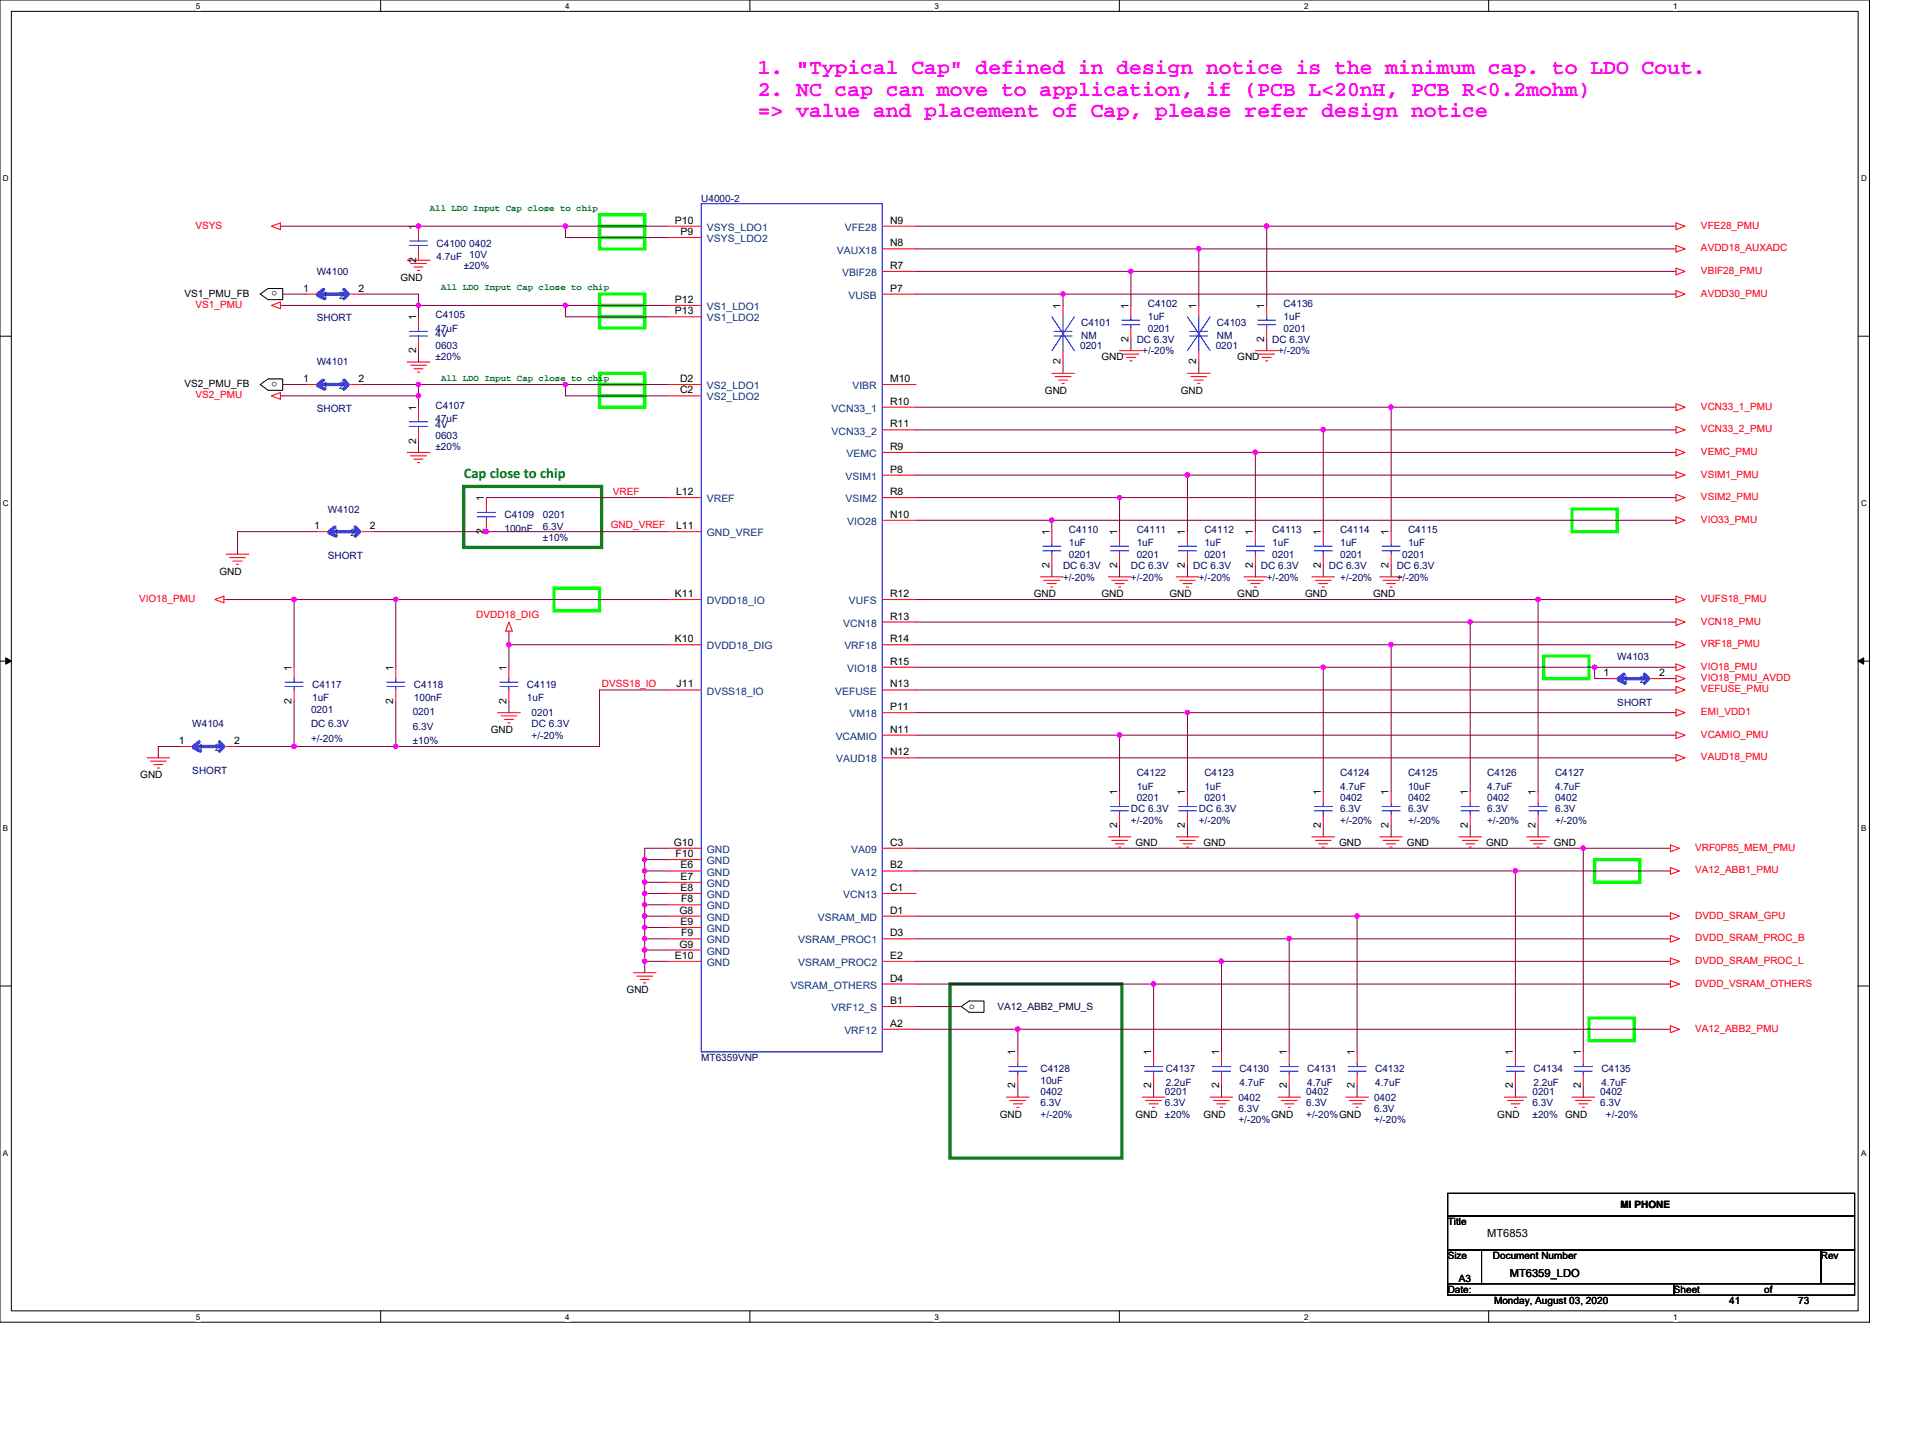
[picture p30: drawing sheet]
<svg xmlns="http://www.w3.org/2000/svg" width="210mm" height="158mm" viewBox="0 0 210 158" stroke-linecap="round" stroke-linejoin="round" font-family="sans-serif">
<defs><g id="words">
<g font-size="2.3" fill="#f0f">
<text x="83.4" y="8.2">1. &quot;Typical Cap&quot; defined in design notice is the minimum cap. to LDO Cout.</text>
<text x="83.4" y="10.5">2. NC cap can move to application, if (PCB L&lt;20nH, PCB R&lt;0.2mohm)</text>
<text x="83.4" y="12.9">=&gt; value and placement of Cap, please refer design notice</text>
</g>
<text font-size="1.6" fill="#008000" x="51" y="52.6">Cap close to chip</text>
<g font-size="1.2">
<text x="163.7" y="136.2">MT6853</text>
<text x="166.2" y="140.5">MT6359_LDO</text>
</g>
<g font-size="1.1" fill="#000080">
<text x="77.2" y="22.2">U4000-2</text>
<text x="48" y="27.2">C4100</text>
<text x="48" y="28.7">4.7uF</text>
<text x="51" y="29.7">±20%</text>
<text x="51.6" y="27.2">0402</text>
<text x="51.6" y="28.4">10V</text>
<text x="34.9" y="30.3">W4100</text>
<text x="34.9" y="35.4">SHORT</text>
<text x="47.9" y="35">C4105</text>
<text x="119" y="35.9">C4101</text>
<text x="126.3" y="33.8">C4102</text>
<text x="126.3" y="35.2">1uF</text>
<text x="133.9" y="35.9">C4103</text>
<text x="141.3" y="33.8">C4136</text>
<text x="141.3" y="35.2">1uF</text>
<text x="34.9" y="40.2">W4101</text>
<text x="47.9" y="36.5">47uF</text>
<text x="47.9" y="38.4">0603</text>
<text x="47.9" y="37.1">4V</text>
<text x="47.9" y="39.6">±20%</text>
<text x="118.9" y="38.4">0201</text>
<text x="119" y="37.4">NM</text>
<text x="125.1" y="37.7">DC 6.3V</text>
<text x="125.7" y="39">+/-20%</text>
<text x="126.3" y="36.5">0201</text>
<text x="133.8" y="38.4">0201</text>
<text x="133.9" y="37.4">NM</text>
<text x="140" y="37.7">DC 6.3V</text>
<text x="140.7" y="39">+/-20%</text>
<text x="141.3" y="36.5">0201</text>
<text x="34.9" y="45.3">SHORT</text>
<text x="47.9" y="45">C4107</text>
<text x="47.9" y="46.4">47uF</text>
<text x="47.9" y="47.1">4V</text>
<text x="47.9" y="48.3">0603</text>
<text x="47.9" y="49.6">±20%</text>
<text x="36.1" y="56.4">W4102</text>
<text x="55.5" y="57">C4109</text>
<text x="55.5" y="58.5">100nF</text>
<text x="59.8" y="57">0201</text>
<text x="59.8" y="58.3">6.3V</text>
<text x="59.8" y="59.5">±10%</text>
<text x="117.6" y="58.7">C4110</text>
<text x="125.1" y="58.7">C4111</text>
<text x="132.5" y="58.7">C4112</text>
<text x="140" y="58.7">C4113</text>
<text x="147.5" y="58.7">C4114</text>
<text x="155" y="58.7">C4115</text>
<text x="36.1" y="61.5">SHORT</text>
<text x="117" y="62.6">DC 6.3V</text>
<text x="117" y="63.9">+/-20%</text>
<text x="117.6" y="60.1">1uF</text>
<text x="117.6" y="61.4">0201</text>
<text x="124.5" y="62.6">DC 6.3V</text>
<text x="124.5" y="63.9">+/-20%</text>
<text x="125.1" y="60.1">1uF</text>
<text x="125.1" y="61.4">0201</text>
<text x="131.3" y="62.6">DC 6.3V</text>
<text x="131.9" y="63.9">+/-20%</text>
<text x="132.5" y="60.1">1uF</text>
<text x="132.5" y="61.4">0201</text>
<text x="138.8" y="62.6">DC 6.3V</text>
<text x="139.4" y="63.9">+/-20%</text>
<text x="140" y="60.1">1uF</text>
<text x="140" y="61.4">0201</text>
<text x="146.2" y="62.6">DC 6.3V</text>
<text x="147.5" y="60.1">1uF</text>
<text x="147.5" y="61.4">0201</text>
<text x="147.5" y="63.9">+/-20%</text>
<text x="153.7" y="62.6">DC 6.3V</text>
<text x="153.7" y="63.9">+/-20%</text>
<text x="154.3" y="61.4">0201</text>
<text x="155" y="60.1">1uF</text>
<text x="34.4" y="75.7">C4117</text>
<text x="34.4" y="77.2">1uF</text>
<text x="45.6" y="75.7">C4118</text>
<text x="45.6" y="77.2">100nF</text>
<text x="58" y="75.7">C4119</text>
<text x="58" y="77.2">1uF</text>
<text x="178" y="72.6">W4103</text>
<text x="178" y="77.7">SHORT</text>
<text x="21.2" y="80.1">W4104</text>
<text x="34.2" y="78.4">0201</text>
<text x="34.2" y="80.1">DC 6.3V</text>
<text x="34.2" y="81.7">+/-20%</text>
<text x="45.4" y="78.7">0201</text>
<text x="45.4" y="80.3">6.3V</text>
<text x="45.4" y="81.9">±10%</text>
<text x="58.5" y="78.8">0201</text>
<text x="58.5" y="80.1">DC 6.3V</text>
<text x="58.5" y="81.3">+/-20%</text>
<text x="21.2" y="85.2">SHORT</text>
<text x="124.5" y="89.4">DC 6.3V</text>
<text x="125.1" y="85.4">C4122</text>
<text x="125.1" y="86.9">1uF</text>
<text x="125.1" y="88.1">0201</text>
<text x="131.9" y="89.4">DC 6.3V</text>
<text x="132.5" y="85.4">C4123</text>
<text x="132.5" y="86.9">1uF</text>
<text x="132.5" y="88.1">0201</text>
<text x="147.5" y="85.4">C4124</text>
<text x="147.5" y="86.9">4.7uF</text>
<text x="147.5" y="88.1">0402</text>
<text x="147.5" y="89.4">6.3V</text>
<text x="155" y="85.4">C4125</text>
<text x="155" y="86.9">10uF</text>
<text x="155" y="88.1">0402</text>
<text x="155" y="89.4">6.3V</text>
<text x="163.7" y="85.4">C4126</text>
<text x="163.7" y="86.9">4.7uF</text>
<text x="163.7" y="88.1">0402</text>
<text x="163.7" y="89.4">6.3V</text>
<text x="171.1" y="85.4">C4127</text>
<text x="171.1" y="86.9">4.7uF</text>
<text x="171.1" y="88.1">0402</text>
<text x="171.1" y="89.4">6.3V</text>
<text x="124.5" y="90.6">+/-20%</text>
<text x="131.9" y="90.6">+/-20%</text>
<text x="147.5" y="90.6">+/-20%</text>
<text x="155" y="90.6">+/-20%</text>
<text x="163.7" y="90.6">+/-20%</text>
<text x="171.1" y="90.6">+/-20%</text>
<text x="77.2" y="116.8">MT6359VNP</text>
<text x="114.5" y="118">C4128</text>
<text x="114.5" y="119.3">10uF</text>
<text x="128.3" y="118">C4137</text>
<text x="128.3" y="119.5">2.2uF</text>
<text x="136.4" y="118">C4130</text>
<text x="136.4" y="119.5">4.7uF</text>
<text x="143.9" y="118">C4131</text>
<text x="143.9" y="119.5">4.7uF</text>
<text x="151.3" y="118">C4132</text>
<text x="151.3" y="119.5">4.7uF</text>
<text x="168.8" y="118">C4134</text>
<text x="168.8" y="119.5">2.2uF</text>
<text x="176.2" y="118">C4135</text>
<text x="176.2" y="119.5">4.7uF</text>
<text x="114.5" y="120.5">0402</text>
<text x="114.5" y="121.8">6.3V</text>
<text x="114.5" y="123">+/-20%</text>
<text x="128.2" y="120.5">0201</text>
<text x="128.2" y="121.8">6.3V</text>
<text x="128.2" y="123">±20%</text>
<text x="136.3" y="121.1">0402</text>
<text x="136.3" y="122.4">6.3V</text>
<text x="136.3" y="123.6">+/-20%</text>
<text x="143.8" y="120.5">0402</text>
<text x="143.8" y="121.8">6.3V</text>
<text x="143.8" y="123">+/-20%GND</text>
<text x="151.2" y="121.1">0402</text>
<text x="151.2" y="122.4">6.3V</text>
<text x="151.2" y="123.6">+/-20%</text>
<text x="168.7" y="120.5">0201</text>
<text x="168.7" y="121.8">6.3V</text>
<text x="168.7" y="123">±20%</text>
<text x="176.1" y="120.5">0402</text>
<text x="176.1" y="121.8">6.3V</text>
<text x="176.7" y="123">+/-20%</text>
</g>
<g font-size="1.1" fill="#f00">
<text x="21.5" y="25.2">VSYS</text>
<text x="187.2" y="25.2">VFE28_PMU</text>
<text x="187.2" y="27.7">AVDD18_AUXADC</text>
<text x="21.5" y="33.9">VS1_PMU</text>
<text x="187.2" y="30.1">VBIF28_PMU</text>
<text x="187.2" y="32.6">AVDD30_PMU</text>
<text x="21.5" y="43.8">VS2_PMU</text>
<text x="187.2" y="45.1">VCN33_1_PMU</text>
<text x="187.2" y="47.6">VCN33_2_PMU</text>
<text x="187.2" y="50.1">VEMC_PMU</text>
<text x="187.2" y="52.6">VSIM1_PMU</text>
<text x="67.2" y="58.1">GND_VREF</text>
<text x="67.5" y="54.5">VREF</text>
<text x="187.2" y="55">VSIM2_PMU</text>
<text x="187.2" y="57.5">VIO33_PMU</text>
<text x="15.3" y="66.2">VIO18_PMU</text>
<text x="52.4" y="68">DVDD18_DIG</text>
<text x="187.2" y="66.2">VUFS18_PMU</text>
<text x="187.2" y="68.7">VCN18_PMU</text>
<text x="187.2" y="71.2">VRF18_PMU</text>
<text x="66.2" y="75.6">DVSS18_IO</text>
<text x="187.2" y="76.2">VEFUSE_PMU</text>
<text x="187.2" y="75">VIO18_PMU_AVDD</text>
<text x="187.2" y="73.7">VIO18_PMU</text>
<text x="187.2" y="83.7">VAUD18_PMU</text>
<text x="187.2" y="81.2">VCAMIO_PMU</text>
<text x="187.2" y="78.7">EMI_VDD1</text>
<text x="186.6" y="93.6">VRF0P85_MEM_PMU</text>
<text x="186.6" y="101.1">DVDD_SRAM_GPU</text>
<text x="186.6" y="96.1">VA12_ABB1_PMU</text>
<text x="186.6" y="106.1">DVDD_SRAM_PROC_L</text>
<text x="186.6" y="103.6">DVDD_SRAM_PROC_B</text>
<text x="186.6" y="113.5">VA12_ABB2_PMU</text>
<text x="186.6" y="108.6">DVDD_VSRAM_OTHERS</text>
</g>
<g font-size="1.1">
<text x="45.8" y="28.9" transform="rotate(-90 45.8 28.9)">2</text>
<text x="45.8" y="25.3" transform="rotate(-90 45.8 25.3)">1</text>
<text x="74.3" y="24.6">P10</text>
<text x="74.9" y="25.9">P9</text>
<text x="98" y="29.6">R7</text>
<text x="98" y="27.1">N8</text>
<text x="98" y="24.6">N9</text>
<text x="20.3" y="32.6">VS1_PMU_FB</text>
<text x="30.5" y="32.1" transform="rotate(-180 30.5 32.1)">o</text>
<text x="33.4" y="32.1">1</text>
<text x="39.5" y="32.1">2</text>
<text x="44.1" y="30.9">GND</text>
<text x="45.8" y="35.2" transform="rotate(-90 45.8 35.2)">1</text>
<text x="74.3" y="33.3">P12</text>
<text x="74.3" y="34.6">P13</text>
<text x="98" y="32.1">P7</text>
<text x="116.7" y="34" transform="rotate(-90 116.7 34)">1</text>
<text x="124.2" y="34" transform="rotate(-90 124.2 34)">1</text>
<text x="131.7" y="34" transform="rotate(-90 131.7 34)">1</text>
<text x="139.1" y="34" transform="rotate(-90 139.1 34)">1</text>
<text x="45.8" y="38.8" transform="rotate(-90 45.8 38.8)">2</text>
<text x="116.7" y="40.1" transform="rotate(-90 116.7 40.1)">2</text>
<text x="121.2" y="39.6">GND</text>
<text x="124.2" y="37.6" transform="rotate(-90 124.2 37.6)">2</text>
<text x="131.7" y="40.1" transform="rotate(-90 131.7 40.1)">2</text>
<text x="136.2" y="39.6">GND</text>
<text x="139.1" y="37.6" transform="rotate(-90 139.1 37.6)">2</text>
<text x="20.3" y="42.6">VS2_PMU_FB</text>
<text x="30.5" y="42" transform="rotate(-180 30.5 42)">o</text>
<text x="33.4" y="42">1</text>
<text x="39.5" y="42">2</text>
<text x="45.8" y="45.2" transform="rotate(-90 45.8 45.2)">1</text>
<text x="74.8" y="42">D2</text>
<text x="74.8" y="43.3">C2</text>
<text x="98" y="47">R11</text>
<text x="98" y="44.5">R10</text>
<text x="98" y="42">M10</text>
<text x="115" y="43.3">GND</text>
<text x="129.9" y="43.3">GND</text>
<text x="45.8" y="48.8" transform="rotate(-90 45.8 48.8)">2</text>
<text x="98" y="49.5">R9</text>
<text x="98" y="52">P8</text>
<text x="34.6" y="58.2">1</text>
<text x="40.7" y="58.2">2</text>
<text x="53.3" y="58.8" transform="rotate(-90 53.3 58.8)">2</text>
<text x="53.3" y="55.1" transform="rotate(-90 53.3 55.1)">1</text>
<text x="74.4" y="54.5">L12</text>
<text x="74.4" y="58.2">L11</text>
<text x="98" y="57">N10</text>
<text x="98" y="54.5">R8</text>
<text x="115.5" y="58.9" transform="rotate(-90 115.5 58.9)">1</text>
<text x="122.9" y="58.9" transform="rotate(-90 122.9 58.9)">1</text>
<text x="130.4" y="58.9" transform="rotate(-90 130.4 58.9)">1</text>
<text x="137.9" y="58.9" transform="rotate(-90 137.9 58.9)">1</text>
<text x="145.4" y="58.9" transform="rotate(-90 145.4 58.9)">1</text>
<text x="152.8" y="58.9" transform="rotate(-90 152.8 58.9)">1</text>
<text x="24.2" y="63.2">GND</text>
<text x="74.3" y="65.7">K11</text>
<text x="98" y="65.7">R12</text>
<text x="113.8" y="65.7">GND</text>
<text x="115.5" y="62.5" transform="rotate(-90 115.5 62.5)">2</text>
<text x="121.2" y="65.7">GND</text>
<text x="122.9" y="62.5" transform="rotate(-90 122.9 62.5)">2</text>
<text x="128.7" y="65.7">GND</text>
<text x="130.4" y="62.5" transform="rotate(-90 130.4 62.5)">2</text>
<text x="136.2" y="65.7">GND</text>
<text x="137.9" y="62.5" transform="rotate(-90 137.9 62.5)">2</text>
<text x="143.6" y="65.7">GND</text>
<text x="145.4" y="62.5" transform="rotate(-90 145.4 62.5)">2</text>
<text x="151.1" y="65.7">GND</text>
<text x="152.8" y="62.5" transform="rotate(-90 152.8 62.5)">2</text>
<text x="74.3" y="70.7">K10</text>
<text x="98" y="70.7">R14</text>
<text x="98" y="68.2">R13</text>
<text x="32.1" y="77.4" transform="rotate(-90 32.1 77.4)">2</text>
<text x="32.1" y="73.8" transform="rotate(-90 32.1 73.8)">1</text>
<text x="43.3" y="77.4" transform="rotate(-90 43.3 77.4)">2</text>
<text x="43.3" y="73.8" transform="rotate(-90 43.3 73.8)">1</text>
<text x="55.7" y="77.4" transform="rotate(-90 55.7 77.4)">2</text>
<text x="55.7" y="73.8" transform="rotate(-90 55.7 73.8)">1</text>
<text x="74.5" y="75.6">J11</text>
<text x="98" y="73.2">R15</text>
<text x="98" y="75.6">N13</text>
<text x="176.5" y="74.4">1</text>
<text x="182.6" y="74.4">2</text>
<text x="19.7" y="81.9">1</text>
<text x="25.8" y="81.9">2</text>
<text x="54" y="80.7">GND</text>
<text x="98" y="83.1">N12</text>
<text x="98" y="80.6">N11</text>
<text x="98" y="78.1">P11</text>
<text x="15.4" y="85.7">GND</text>
<text x="122.9" y="87.5" transform="rotate(-90 122.9 87.5)">1</text>
<text x="130.4" y="87.5" transform="rotate(-90 130.4 87.5)">1</text>
<text x="145.4" y="87.5" transform="rotate(-90 145.4 87.5)">1</text>
<text x="152.8" y="87.5" transform="rotate(-90 152.8 87.5)">1</text>
<text x="161.5" y="87.5" transform="rotate(-90 161.5 87.5)">1</text>
<text x="169" y="87.5" transform="rotate(-90 169 87.5)">1</text>
<text x="74.1" y="93.1">G10</text>
<text x="74.3" y="94.3">F10</text>
<text x="74.9" y="95.6">E6</text>
<text x="98" y="93.1">C3</text>
<text x="98" y="95.6">B2</text>
<text x="122.9" y="91.1" transform="rotate(-90 122.9 91.1)">2</text>
<text x="125" y="93.1">GND</text>
<text x="130.4" y="91.1" transform="rotate(-90 130.4 91.1)">2</text>
<text x="132.4" y="93.1">GND</text>
<text x="145.4" y="91.1" transform="rotate(-90 145.4 91.1)">2</text>
<text x="147.4" y="93.1">GND</text>
<text x="152.8" y="91.1" transform="rotate(-90 152.8 91.1)">2</text>
<text x="154.8" y="93.1">GND</text>
<text x="161.5" y="91.1" transform="rotate(-90 161.5 91.1)">2</text>
<text x="163.6" y="93.1">GND</text>
<text x="169" y="91.1" transform="rotate(-90 169 91.1)">2</text>
<text x="171" y="93.1">GND</text>
<text x="74.8" y="100.5">G8</text>
<text x="74.9" y="96.8">E7</text>
<text x="74.9" y="98">E8</text>
<text x="74.9" y="101.8">E9</text>
<text x="75" y="99.3">F8</text>
<text x="98" y="98">C1</text>
<text x="98" y="100.5">D1</text>
<text x="74.3" y="105.5">E10</text>
<text x="74.8" y="104.3">G9</text>
<text x="75" y="103">F9</text>
<text x="98" y="103">D3</text>
<text x="98" y="105.5">E2</text>
<text x="69" y="109.3">GND</text>
<text x="98" y="113">A2</text>
<text x="98" y="110.5">B1</text>
<text x="98" y="108">D4</text>
<text x="106.7" y="111.1">o</text>
<text x="111.7" y="119.7" transform="rotate(-90 111.7 119.7)">2</text>
<text x="111.7" y="116.1" transform="rotate(-90 111.7 116.1)">1</text>
<text x="126.7" y="119.7" transform="rotate(-90 126.7 119.7)">2</text>
<text x="126.7" y="116.1" transform="rotate(-90 126.7 116.1)">1</text>
<text x="134.2" y="119.7" transform="rotate(-90 134.2 119.7)">2</text>
<text x="134.2" y="116.1" transform="rotate(-90 134.2 116.1)">1</text>
<text x="141.6" y="119.7" transform="rotate(-90 141.6 119.7)">2</text>
<text x="141.6" y="116.1" transform="rotate(-90 141.6 116.1)">1</text>
<text x="149.1" y="119.7" transform="rotate(-90 149.1 119.7)">2</text>
<text x="149.1" y="116.1" transform="rotate(-90 149.1 116.1)">1</text>
<text x="166.5" y="119.7" transform="rotate(-90 166.5 119.7)">2</text>
<text x="166.5" y="116.1" transform="rotate(-90 166.5 116.1)">1</text>
<text x="174" y="119.7" transform="rotate(-90 174 119.7)">2</text>
<text x="174" y="116.1" transform="rotate(-90 174 116.1)">1</text>
<text x="110" y="123">GND</text>
<text x="125" y="123">GND</text>
<text x="132.4" y="123">GND</text>
<text x="139.9" y="123">GND</text>
<text x="164.8" y="123">GND</text>
<text x="172.3" y="123">GND</text>
<text x="159.3" y="134.8">Title</text>
<text x="178.4" y="133">MI PHONE</text>
<text x="159.3" y="138.6">Size</text>
<text x="159.3" y="142.3">Date:</text>
<text x="160.5" y="141">A3</text>
<text x="164.3" y="138.6">Document Number</text>
<text x="164.4" y="143.5">Monday, August 03, 2020</text>
<text x="184.2" y="142.3">Sheet</text>
<text x="190.3" y="143.5">41</text>
<text x="194.2" y="142.3">of</text>
<text x="197.9" y="143.5">73</text>
<text x="200.4" y="138.6">Rev</text>
</g>
<g font-size="1.1" fill="#004080">
<text x="77.8" y="25.4">VSYS_LDO1</text>
<text x="77.8" y="26.6">VSYS_LDO2</text>
<text x="92.1" y="27.9">VAUX18</text>
<text x="93" y="25.4">VFE28</text>
<text x="35.5" y="32.9">1</text>
<text x="37.3" y="32.9">2</text>
<text x="77.8" y="34.1">VS1_LDO1</text>
<text x="77.8" y="35.4">VS1_LDO2</text>
<text x="92.7" y="30.4">VBIF28</text>
<text x="93.4" y="32.9">VUSB</text>
<text x="35.5" y="42.8">1</text>
<text x="37.3" y="42.8">2</text>
<text x="77.8" y="42.8">VS2_LDO1</text>
<text x="77.8" y="44.1">VS2_LDO2</text>
<text x="91.5" y="47.8">VCN33_2</text>
<text x="91.5" y="45.3">VCN33_1</text>
<text x="93.8" y="42.8">VIBR</text>
<text x="93" y="52.8">VSIM1</text>
<text x="93.2" y="50.3">VEMC</text>
<text x="36.7" y="59">1</text>
<text x="38.6" y="59">2</text>
<text x="77.8" y="55.3">VREF</text>
<text x="77.8" y="59">GND_VREF</text>
<text x="93" y="55.3">VSIM2</text>
<text x="93.2" y="57.8">VIO28</text>
<text x="77.8" y="66.5">DVDD18_IO</text>
<text x="77.8" y="71.5">DVDD18_DIG</text>
<text x="92.8" y="69">VCN18</text>
<text x="92.9" y="71.5">VRF18</text>
<text x="93.4" y="66.5">VUFS</text>
<text x="77.8" y="76.4">DVSS18_IO</text>
<text x="91.9" y="76.4">VEFUSE</text>
<text x="93.2" y="73.9">VIO18</text>
<text x="178.6" y="75.2">1</text>
<text x="180.5" y="75.2">2</text>
<text x="21.8" y="82.7">1</text>
<text x="23.6" y="82.7">2</text>
<text x="92" y="81.4">VCAMIO</text>
<text x="92" y="83.9">VAUD18</text>
<text x="93.5" y="78.9">VM18</text>
<text x="77.8" y="95.1">GND</text>
<text x="77.8" y="93.9">GND</text>
<text x="93.7" y="93.9">VA09</text>
<text x="77.8" y="96.4">GND</text>
<text x="77.8" y="97.6">GND</text>
<text x="77.8" y="98.8">GND</text>
<text x="77.8" y="100.1">GND</text>
<text x="77.8" y="101.3">GND</text>
<text x="90" y="101.3">VSRAM_MD</text>
<text x="92.8" y="98.8">VCN13</text>
<text x="93.7" y="96.4">VA12</text>
<text x="77.8" y="102.6">GND</text>
<text x="77.8" y="103.8">GND</text>
<text x="77.8" y="105.1">GND</text>
<text x="77.8" y="106.3">GND</text>
<text x="87.8" y="103.8">VSRAM_PROC1</text>
<text x="87.8" y="106.3">VSRAM_PROC2</text>
<text x="87" y="108.8">VSRAM_OTHERS</text>
<text x="91.5" y="111.3">VRF12_S</text>
<text x="92.9" y="113.8">VRF12</text>
</g>
<text font-size="1.1" fill="#000040" x="109.8" y="111.2">VA12_ABB2_PMU_S</text>
<g font-size="1" fill="#008000">
<text x="47.3" y="23.2">All LDO Input Cap close to chip</text>
<text x="48.5" y="31.9">All LDO Input Cap close to chip</text>
<text x="48.5" y="41.9">All LDO Input Cap close to chip</text>
</g>
<g font-size=".9">
<text x="21.6" y="1">5</text>
<text x="62.2" y="1">4</text>
<text x="102.8" y="1">3</text>
<text x="143.5" y="1">2</text>
<text x="184.1" y="1">1</text>
<text x=".3" y="19.9">D</text>
<text x="204.8" y="19.9">D</text>
<text x=".3" y="55.7">C</text>
<text x="204.8" y="55.7">C</text>
<text x=".3" y="91.4">B</text>
<text x="204.8" y="91.4">B</text>
<text x=".3" y="127.2">A</text>
<text x="204.8" y="127.2">A</text>
<text x="21.6" y="145.2">5</text>
<text x="62.2" y="145.2">4</text>
<text x="102.8" y="145.2">3</text>
<text x="143.5" y="145.2">2</text>
<text x="184.1" y="145.2">1</text>
</g>
</g></defs>
<path d="M0 0h205.7v145.5h-205.7zM1.2 1.2h203.3v143.1h-203.3z" fill="none" stroke="#000" stroke-width=".11"/>
<g fill="#fff">
<path d="M21.6 .1h.5v1h-.5z"/>
<path d="M21.6 144.4h.5v1h-.5z"/>
</g>
<path d="M41.9 0v1.2M41.9 144.3v1.2" fill="none" stroke="#000" stroke-width=".11"/>
<g fill="#fff">
<path d="M62.2 .1h.5v1h-.5z"/>
<path d="M62.2 144.4h.5v1h-.5z"/>
</g>
<path d="M82.5 0v1.2M82.5 144.3v1.2" fill="none" stroke="#000" stroke-width=".11"/>
<g fill="#fff">
<path d="M102.8 .1h.5v1h-.5z"/>
<path d="M102.8 144.4h.5v1h-.5z"/>
</g>
<path d="M123.2 0v1.2M123.2 144.3v1.2" fill="none" stroke="#000" stroke-width=".11"/>
<g fill="#fff">
<path d="M143.5 .1h.5v1h-.5z"/>
<path d="M143.5 144.4h.5v1h-.5z"/>
</g>
<path d="M163.8 0v1.2M163.8 144.3v1.2" fill="none" stroke="#000" stroke-width=".11"/>
<g fill="#fff">
<path d="M184.1 .1h.5v1h-.5z"/>
<path d="M184.1 144.4h.5v1h-.5z"/>
<path d="M.3 19.1h.7v1h-.7z"/>
<path d="M204.8 19.1h.6v1h-.6z"/>
<path d="M.3 54.9h.7v1h-.7z"/>
<path d="M204.8 54.9h.6v1h-.6z"/>
</g>
<path d="M0 37h1.2M204.5 37h1.2" fill="none" stroke="#000" stroke-width=".11"/>
<g fill="#fff">
<path d="M.3 90.6h.6v1h-.6z"/>
<path d="M204.8 90.6h.6v1h-.6z"/>
</g>
<path d="M0 72.7h1.2M204.5 72.7h1.2" fill="none" stroke="#000" stroke-width=".11"/>
<path d="M.6 72.4l.6 .3-.6 .4zM204.5 72.7l.6-.3v.7z" fill="#000" stroke="#000" stroke-width=".11"/>
<g fill="#fff">
<path d="M.3 126.4h.6v1h-.6z"/>
<path d="M204.8 126.4h.6v1h-.6z"/>
</g>
<path d="M28.6 32.4l.9-.7h1.6v1.3h-1.6zM28.6 42.3l.9-.6h1.6v1.2h-1.6zM0 108.5h1.2M105.8 110.8l.9-.6h1.6v1.2h-1.6zM204.5 108.5h1.2M159.3 137.5h3.7v3.8h-3.7zM159.3 131.3h44.8v2.5h-44.8zM159.3 133.8h44.8v3.7h-44.8zM163 137.5h37.4v3.8h-37.4zM200.4 137.5h3.7v3.8h-3.7zM159.3 141.3h24.9v1.2h-24.9zM184.2 141.3h19.9v1.2h-19.9z" fill="none" stroke="#000" stroke-width=".11"/>
<path d="M51 53.5h15.2v6.7h-15.2zM104.5 108.3h19v19.1h-19z" fill="none" stroke="#008000" stroke-width=".36"/>
<path d="M66 23.6h5v2.5h-5zM66 24.9h5v2.5h-5zM66 32.4h5v2.5h-5zM66 33.6h5v2.5h-5zM66 41.1h5v2.5h-5zM66 42.3h5v2.5h-5zM173 56h5v2.5h-5zM61 64.7h5v2.5h-5zM169.9 72.2h5v2.5h-5zM175.5 94.6h5v2.5h-5zM174.9 112h5v2.5h-5z" fill="none" stroke="#0f0" stroke-width=".36"/>
<g fill="none" stroke="#f00" stroke-width=".11">
<path d="M29.9 24.9l1-.4v.8zM29.9 33.6l1-.4v.8zM30.9 24.9h.2M30.9 33.6h.2M33.6 32.4h1.3M38.6 32.4h1.2M44.8 39.8h2.5M44.8 28.6h2.5M45.2 29h1.7M45.6 29.4h.9M45.9 29.8h.3M46.1 34.9v1.2"/>
<path d="M46.1 37.3v1.3M46.1 24.9v1.2M46.1 27.4v1.2M73.4 33.6h3.8M73.4 24.9h3.8M73.4 26.1h3.8M73.4 34.9h3.8M97.1 29.9h3.7M97.1 32.4h3.7M97.1 27.4h3.7M97.1 24.9h3.7M117 33.6v1.3"/>
<path d="M117 38.6v1.2M123.2 38.6h2.5M123.6 39h1.7M124 39.3h1M124.3 39.7h.3M124.5 33.6v1.3M124.5 36.1v1.2M131.9 33.6v1.3M131.9 38.6v1.2M138.2 38.6h2.5M138.5 39h1.8M138.9 39.3h1"/>
<path d="M139.3 39.7h.2M139.4 33.6v1.3M139.4 36.1v1.2M184.2 24.9h.2M184.2 27.4h.2M184.2 29.9h.2M184.2 32.4h.2M184.4 24.5l1 .4-1 .4zM184.4 27l1 .4-1 .3zM184.4 29.5l1 .4-1 .3zM184.4 32l1 .4-1 .3zM29.9 43.6l1-.4v.7z"/>
<path d="M30.9 43.6h.2M33.6 42.3h1.3M34.9 58.5h1.2M38.6 42.3h1.2M39.8 58.5h1.3M44.8 49.8h2.5M45.2 50.2h1.7M45.2 40.2h1.7M45.6 50.5h.9M45.6 40.6h.9M45.9 50.9h.3M45.9 41h.3"/>
<path d="M46.1 44.8v1.3M46.1 47.3v1.2M53.5 54.8v1.2M53.5 57.3v1.2M73.4 54.8h3.8M73.4 58.5h3.8M73.4 42.3h3.8M73.4 43.6h3.8M97.1 52.3h3.7M97.1 54.8h3.7M97.1 47.3h3.7M97.1 44.8h3.7"/>
<path d="M97.1 49.8h3.7M97.1 57.3h3.7M97.1 42.3h3.7M115.8 41.1h2.4M115.8 58.5v1.3M116.1 41.4h1.8M116.5 41.8h1M116.9 42.2h.2M123.2 58.5v1.3M130.7 41.1h2.5M130.7 58.5v1.3M131.1 41.4h1.7"/>
<path d="M131.4 41.8h1M131.8 42.2h.3M138.2 58.5v1.3M145.6 58.5v1.3M153.1 58.5v1.3M184.2 44.8h.2M184.2 47.3h.2M184.2 49.8h.2M184.2 52.3h.2M184.2 54.8h.2M184.2 57.3h.2M184.4 44.4l1 .4-1 .4z"/>
<path d="M184.4 46.9l1 .4-1 .4zM184.4 49.4l1 .4-1 .4zM184.4 51.9l1 .4-1 .3zM184.4 54.4l1 .4-1 .3zM184.4 56.9l1 .4-1 .3zM23.6 66l1-.4v.7zM24.6 66h.3M24.9 61h2.5M25.3 61.4h1.7M25.6 61.7h1M26 62.1h.3M32.4 73.4v1.3"/>
<path d="M32.4 75.9v1.3M43.6 73.4v1.3M43.6 75.9v1.3M54.8 78.4h2.5M55.1 78.8h1.8M55.5 79.2h1M55.9 79.5h.2M56 68.5l.4 .9h-.8zM56 69.4v.3M56 73.4v1.3M56 75.9v1.3M73.4 66h3.8"/>
<path d="M73.4 71h3.8M73.4 75.9h3.8M97.1 71h3.7M97.1 68.5h3.7M97.1 75.9h3.7M97.1 73.4h3.7M97.1 78.4h3.7M97.1 66h3.7M114.5 63.5h2.5M114.9 63.9h1.7M115.3 64.2h.9M115.6 64.6h.3"/>
<path d="M115.8 61v1.2M122 63.5h2.5M122.3 63.9h1.8M122.7 64.2h1M123.1 64.6h.2M123.2 61v1.2M129.4 63.5h2.5M129.8 63.9h1.8M130.2 64.2h1M130.6 64.6h.2M130.7 61v1.2M136.9 63.5h2.5"/>
<path d="M137.3 63.9h1.7M137.6 64.2h1.1M138 64.6h.3M138.2 61v1.2M144.4 63.5h2.5M144.8 63.9h1.7M145.1 64.2h1M145.5 64.6h.3M145.6 61v1.2M151.8 63.5h2.5M152.2 63.9h1.8M152.6 64.2h1"/>
<path d="M153 64.6h.2M153.1 61v1.2M176.7 74.7h1.3M181.7 74.7h1.3M184.2 75.9h.2M184.2 74.7h.2M184.2 73.4h.2M184.2 66h.2M184.2 68.5h.2M184.2 71h.2M184.2 78.4h.2M184.4 75.5l1 .4-1 .4z"/>
<path d="M184.4 74.3l1 .4-1 .4zM184.4 73.1l1 .3-1 .4zM184.4 65.6l1 .4-1 .3zM184.4 68.1l1 .4-1 .3zM184.4 70.6l1 .4-1 .3zM184.4 78l1 .4-1 .4zM16.2 83.4h2.5M16.6 83.8h1.7M16.9 84.1h1M17.3 84.5h.2M19.9 82.1h1.3M24.9 82.1h1.2"/>
<path d="M73.4 95.8h3.8M73.4 97.1h3.8M73.4 98.3h3.8M73.4 99.6h3.8M73.4 94.6h3.8M73.4 93.3h3.8M97.1 80.9h3.7M97.1 98.3h3.7M97.1 93.3h3.7M97.1 95.8h3.7M97.1 83.4h3.7M122 92.1h2.5"/>
<path d="M122.3 92.5h1.8M122.7 92.9h1M123.1 93.2h.2M123.2 87.1v1.3M123.2 89.6v1.3M129.4 92.1h2.5M129.8 92.5h1.8M130.2 92.9h1M130.6 93.2h.2M130.7 87.1v1.3M130.7 89.6v1.3M144.4 92.1h2.5"/>
<path d="M144.8 92.5h1.7M145.1 92.9h1M145.5 93.2h.3M145.6 87.1v1.3M145.6 89.6v1.3M151.8 92.1h2.5M152.2 92.5h1.8M152.6 92.9h1M153 93.2h.2M153.1 87.1v1.3M153.1 89.6v1.3M160.5 92.1h2.5"/>
<path d="M160.9 92.5h1.8M161.3 92.9h1M161.7 93.2h.2M161.8 87.1v1.3M161.8 89.6v1.3M168 92.1h2.5M168.4 92.5h1.7M168.8 92.9h1M169.1 93.2h.3M169.3 87.1v1.3M169.3 89.6v1.3M183.6 95.8h.2"/>
<path d="M183.6 93.3h.2M183.8 95.5l1 .3-1 .4zM183.8 93l1 .3-1 .4zM184.2 83.4h.2M184.2 80.9h.2M184.4 83l1 .4-1 .4zM184.4 80.5l1 .4-1 .4zM69.7 107h2.5M70.1 107.4h1.7M70.4 107.8h1M70.8 108.2h.3M73.4 100.8h3.8"/>
<path d="M73.4 102.1h3.8M73.4 103.3h3.8M73.4 104.5h3.8M73.4 105.8h3.8M97.1 100.8h3.7M97.1 110.8h3.7M97.1 113.3h3.7M97.1 103.3h3.7M97.1 105.8h3.7M97.1 108.3h3.7M112 115.8v1.2M112 118.2v1.3"/>
<path d="M127 115.8v1.2M127 118.2v1.3M134.4 115.8v1.2M134.4 118.2v1.3M141.9 115.8v1.2M141.9 118.2v1.3M149.4 115.8v1.2M149.4 118.2v1.3M166.8 115.8v1.2M166.8 118.2v1.3M174.2 115.8v1.2M174.2 118.2v1.3"/>
<path d="M183.6 113.3h.2M183.6 108.3h.2M183.6 105.8h.2M183.6 103.3h.2M183.6 100.8h.2M183.8 112.9l1 .4-1 .3zM183.8 107.9l1 .4-1 .3zM183.8 105.4l1 .4-1 .4zM183.8 102.9l1 .4-1 .4zM183.8 100.4l1 .4-1 .4zM110.8 120.7h2.5M111.1 121.1h1.8"/>
<path d="M111.5 121.5h1M111.9 121.9h.2M125.7 120.7h2.5M126.1 121.1h1.7M126.4 121.5h1M126.8 121.9h.3M133.2 120.7h2.5M133.5 121.1h1.8M133.9 121.5h1M134.3 121.9h.2M140.7 120.7h2.4M141 121.1h1.8"/>
<path d="M141.4 121.5h1M141.8 121.9h.2M148.1 120.7h2.5M148.5 121.1h1.7M148.9 121.5h1M149.2 121.9h.3M165.5 120.7h2.5M165.9 121.1h1.8M166.3 121.5h1M166.7 121.9h.2M173 120.7h2.5M173.4 121.1h1.7"/>
<path d="M173.8 121.5h1M174.1 121.9h.3"/>
</g>
<g fill="none" stroke="#00f" stroke-width=".11">
<path d="M45.1 36.5h2M45.1 37h2M45.1 26.5h2M45.1 27h2M46.1 36.1v.4M46.1 37v.3M46.1 26.1v.4M46.1 27v.4M77.2 22.4h19.9v93.4h-19.9zM115.8 34.9l2.4 3.7M116 36.5h2M116 37h2"/>
<path d="M117 34.9v1.6M117 37v1.6M118.2 34.9l-2.4 3.7M123.5 35.2h2M123.5 35.7h2M124.5 34.9v.3M124.5 35.7v.4M130.7 34.9l2.5 3.7M130.9 36.5h2M130.9 37h2M131.9 34.9v1.6M131.9 37v1.6"/>
<path d="M133.2 34.9l-2.5 3.7M138.4 35.2h2M138.4 35.7h2M139.4 34.9v.3M139.4 35.7v.4M45.1 46.4h2M45.1 46.9h2M46.1 46.1v.3M46.1 46.9v.4M52.5 56.4h2M52.5 56.9h2M53.5 56v.4"/>
<path d="M53.5 56.9v.4M115.8 59.8v.3M123.2 59.8v.3M130.7 59.8v.3M138.2 59.8v.3M145.6 59.8v.3M153.1 59.8v.3M31.4 75.1h2M31.4 75.5h2M32.4 74.7v.4M32.4 75.5v.4M42.6 75.1h2"/>
<path d="M42.6 75.5h2M43.6 74.7v.4M43.6 75.5v.4M55 75.1h2M55 75.5h2M56 74.7v.4M56 75.5v.4M114.8 60.1h2M114.8 60.6h2M115.8 60.6v.4M122.2 60.1h2M122.2 60.6h2"/>
<path d="M123.2 60.6v.4M129.7 60.1h2M129.7 60.6h2M130.7 60.6v.4M137.2 60.1h1.9M137.2 60.6h1.9M138.2 60.6v.4M144.6 60.1h2M144.6 60.6h2M145.6 60.6v.4M152.1 60.1h2M152.1 60.6h2"/>
<path d="M153.1 60.6v.4M122.2 88.8h2M122.2 89.2h2M123.2 88.4v.4M123.2 89.2v.4M129.7 88.8h2M129.7 89.2h2M130.7 88.4v.4M130.7 89.2v.4M144.6 88.8h2M144.6 89.2h2M145.6 88.4v.4"/>
<path d="M145.6 89.2v.4M152.1 88.8h2M152.1 89.2h2M153.1 88.4v.4M153.1 89.2v.4M160.8 88.8h2M160.8 89.2h2M161.8 88.4v.4M161.8 89.2v.4M168.3 88.8h2M168.3 89.2h2M169.3 88.4v.4"/>
<path d="M169.3 89.2v.4M111 117.4h2M111 117.9h2M112 117v.4M112 117.9v.3M126 117.4h2M126 117.9h2M127 117v.4M127 117.9v.3M133.4 117.4h2M133.4 117.9h2M134.4 117v.4"/>
<path d="M134.4 117.9v.3M140.9 117.4h2M140.9 117.9h2M141.9 117v.4M141.9 117.9v.3M148.4 117.4h1.9M148.4 117.9h1.9M149.4 117v.4M149.4 117.9v.3M165.8 117.4h2M165.8 117.9h2M166.8 117v.4"/>
<path d="M166.8 117.9v.3M173.2 117.4h2M173.2 117.9h2M174.2 117v.4M174.2 117.9v.3"/>
</g>
<g fill="none" stroke="#00f" stroke-width=".36">
<path d="M35 32.5l.7 .4M35.2 32.4h2.8M35.6 31.9l-.6 .5M37.8 31.9l.4 .3M38.3 32.4l-.5 .5M35 42.4l.7 .4M35.2 42.3h2.8M35.6 41.8l-.6 .5M36.2 58.6l.8 .4M36.5 58.5h2.7M36.9 58l-.7 .5M37.8 41.8l.4 .4"/>
<path d="M38.3 42.3l-.5 .5M39.1 58l.4 .4M39.6 58.5l-.5 .5M178.1 74.8l.8 .4M178.4 74.7h2.7M178.7 74.2l-.6 .5M181 74.2l.3 .3M181.5 74.7l-.5 .5M21.3 82.3l.7 .4M21.5 82.1h2.8M21.9 81.6l-.6 .5M24.2 81.6l.3 .4"/>
<path d="M24.6 82.1l-.4 .6"/>
</g>
<g fill="none" stroke="#800040" stroke-width=".11">
<path d="M31.1 33.6h15M31.1 24.9h31.1M31.1 32.4h2.5M39.8 32.4h6.3v1.2M46.1 33.6h16.1M46.1 33.6v1.3M46.1 38.6v1.2M62.2 24.9v1.2h11.2M62.2 33.6v1.3h11.2M62.2 33.6h11.2M62.2 24.9h11.2M100.8 29.9h23.7"/>
<path d="M100.8 32.4h16.2v1.2M100.8 24.9h38.6M100.8 27.4h31.1M117 39.8v1.3M117 32.4h67.2M124.5 29.9h59.7M124.5 29.9v3.7M124.5 37.3v1.3M131.9 39.8v1.3M131.9 27.4h52.3M131.9 27.4v6.2M139.4 24.9h44.8"/>
<path d="M139.4 24.9v8.7M139.4 37.3v1.3M31.1 43.6h15v1.2M31.1 42.3h2.5M34.9 58.5h-8.8v2.5M39.8 42.3h6.3M41.1 58.5h32.3M46.1 42.3h16.1M46.1 42.3v1.3M46.1 48.5v1.3M53.5 54.8h19.9M62.2 42.3v1.3h11.2"/>
<path d="M62.2 42.3h11.2M100.8 44.8h52.3M100.8 52.3h29.9M100.8 49.8h37.4M100.8 54.8h22.4v3.7M100.8 57.3h15M100.8 47.3h44.8M115.8 57.3v1.2M115.8 57.3h68.4M123.2 54.8h61M130.7 52.3h53.5M130.7 52.3v6.2"/>
<path d="M138.2 49.8h46M138.2 49.8v8.7M145.6 47.3v11.2M145.6 47.3h38.6M153.1 44.8h31.1M153.1 44.8v13.7M24.9 66h18.7M32.4 66v7.4M32.4 77.2v4.9M43.6 66h29.8M43.6 66v7.4M43.6 77.2v4.9"/>
<path d="M56 77.2v1.2M56 69.7v1.3M56 71v2.4M56 71h17.4M73.4 75.9h-7.4v6.2h-22.4M100.8 78.4h29.9M100.8 75.9h83.4M100.8 71h52.3M100.8 66h68.5M100.8 68.5h61M100.8 73.4h44.8M115.8 62.2v1.3"/>
<path d="M123.2 62.2v1.3M130.7 78.4h53.5M130.7 62.2v1.3M130.7 78.4v8.7M138.2 62.2v1.3M145.6 62.2v1.3M145.6 73.4h29.9M145.6 73.4v13.7M153.1 62.2v1.3M153.1 71h31.1M153.1 71v16.1M161.8 68.5h22.4"/>
<path d="M161.8 68.5v18.6M169.3 66h14.9M169.3 66v21.1M175.5 73.4h8.7M175.5 73.4v1.3h1.2M183 74.7h1.2M19.9 82.1h-2.5v1.3M26.1 82.1h6.3M32.4 82.1h11.2M71 94.6v1.2M71 95.8h2.4M71 95.8v1.3h2.4"/>
<path d="M71 97.1v1.2h2.4M71 98.3v1.3h2.4M71 99.6v1.2h2.4M71 94.6h2.4M73.4 93.3h-2.4v1.3M100.8 95.8h66M100.8 93.3h73.4v22.5M100.8 83.4h83.4M100.8 80.9h22.4M123.2 80.9h61M123.2 80.9v6.2M123.2 90.9v1.2"/>
<path d="M130.7 90.9v1.2M145.6 90.9v1.2M153.1 90.9v1.2M161.8 90.9v1.2M166.8 95.8h16.8M166.8 95.8v20M169.3 90.9v1.2M174.2 93.3h9.4M71 105.8v1.2M71 100.8v1.3h2.4M71 102.1v1.2h2.4M71 103.3v1.2h2.4"/>
<path d="M71 104.5v1.3h2.4M100.8 103.3h41.1M100.8 105.8h33.6M100.8 110.8h5M100.8 108.3h26.2M100.8 100.8h48.6M100.8 113.3h11.2M112 113.3h71.6M112 113.3v2.5M112 119.5v1.2M127 108.3h56.6M127 108.3v7.5"/>
<path d="M127 119.5v1.2M134.4 105.8h49.2M134.4 105.8v10M134.4 119.5v1.2M141.9 103.3v12.5M141.9 119.5v1.2M141.9 103.3h41.7M149.4 100.8h34.2M149.4 100.8v15M149.4 119.5v1.2M166.8 119.5v1.2M174.2 119.5v1.2"/>
</g>
<g fill="#f0f" stroke="#f0f" stroke-width=".11">
<circle cx="70.9" cy="102.1" r=".24"/>
<circle cx="70.9" cy="100.8" r=".24"/>
<circle cx="70.9" cy="95.8" r=".24"/>
<circle cx="70.9" cy="97.1" r=".24"/>
<circle cx="70.9" cy="99.6" r=".24"/>
<circle cx="70.9" cy="98.3" r=".24"/>
<circle cx="70.9" cy="103.3" r=".24"/>
<circle cx="70.9" cy="105.8" r=".24"/>
<circle cx="70.9" cy="104.5" r=".24"/>
<circle cx="43.6" cy="66" r=".24"/>
<circle cx="43.6" cy="82.1" r=".24"/>
<circle cx="32.4" cy="66" r=".24"/>
<circle cx="46" cy="43.5" r=".24"/>
<circle cx="124.5" cy="29.9" r=".24"/>
<circle cx="117" cy="32.3" r=".24"/>
<circle cx="139.4" cy="24.9" r=".24"/>
<circle cx="131.9" cy="27.4" r=".24"/>
<circle cx="153.1" cy="44.8" r=".24"/>
<circle cx="145.6" cy="47.3" r=".24"/>
<circle cx="138.1" cy="49.8" r=".24"/>
<circle cx="115.7" cy="57.2" r=".24"/>
<circle cx="130.7" cy="52.3" r=".24"/>
<circle cx="123.2" cy="54.8" r=".23"/>
<circle cx="145.6" cy="73.4" r=".24"/>
<circle cx="161.8" cy="68.4" r=".24"/>
<circle cx="153.1" cy="70.9" r=".24"/>
<circle cx="169.3" cy="66" r=".24"/>
<circle cx="123.2" cy="80.9" r=".24"/>
<circle cx="130.7" cy="78.4" r=".24"/>
<circle cx="126.9" cy="108.3" r=".24"/>
<circle cx="149.3" cy="100.8" r=".24"/>
<circle cx="141.9" cy="103.3" r=".23"/>
<circle cx="134.4" cy="105.8" r=".24"/>
<circle cx="166.8" cy="95.8" r=".24"/>
<circle cx="112" cy="113.3" r=".24"/>
<circle cx="175.5" cy="73.4" r=".24"/>
<circle cx="70.9" cy="94.6" r=".24"/>
<circle cx="62.2" cy="24.9" r=".24"/>
<circle cx="46" cy="24.9" r=".24"/>
<circle cx="32.4" cy="82.1" r=".24"/>
<circle cx="53.5" cy="58.5" r=".24"/>
<circle cx="56" cy="70.9" r=".24"/>
<circle cx="174.2" cy="93.3" r=".24"/>
<circle cx="62.2" cy="42.3" r=".24"/>
<circle cx="46.1" cy="42.3" r=".24"/>
<circle cx="62.2" cy="33.6" r=".24"/>
<circle cx="46" cy="33.6" r=".24"/>
</g>
<use href="#words"/>
</svg>
